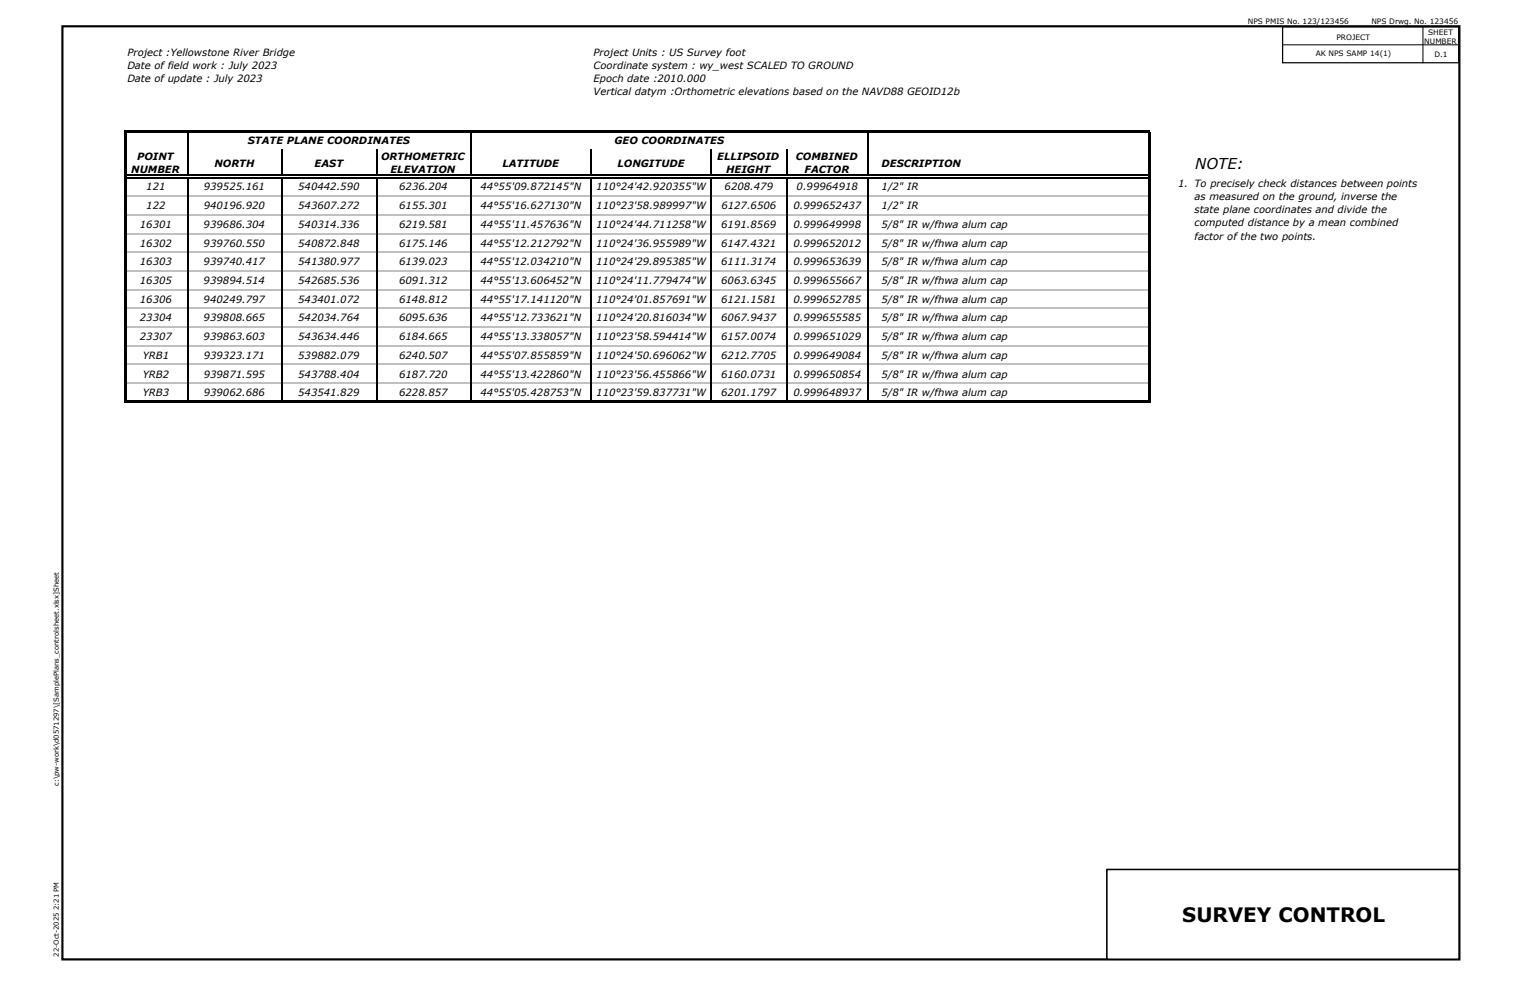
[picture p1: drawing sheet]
<svg xmlns="http://www.w3.org/2000/svg" width="432mm" height="279mm" viewBox="0 0 432 279" stroke-linecap="round" stroke-linejoin="round" font-family="sans-serif">
<defs><g id="words">
<text font-size="5.6" x="335.2" y="261.4">SURVEY CONTROL</text>
<text font-size="4.2" x="338.9" y="47.8">NOTE:</text>
<g font-size="2.8">
<text x="36.1" y="15.8">Project :Yellowstone River Bridge</text>
<text x="168.3" y="15.8">Project Units : US Survey foot</text>
<text x="36.1" y="19.6">Date of field work : July 2023</text>
<text x="36.1" y="23.3">Date of update : July 2023</text>
<text x="168.3" y="19.6">Coordinate system : wy_west SCALED TO GROUND</text>
<text x="168.3" y="23.3">Epoch date :2010.000</text>
<text x="168.3" y="27">Vertical datym :Orthometric elevations based on the NAVD88 GEOID12b</text>
<text x="70.2" y="40.9">STATE PLANE COORDINATES</text>
<text x="174.2" y="40.9">GEO COORDINATES</text>
<text x="38.9" y="45.4">POINT</text>
<text x="60.8" y="47.3">NORTH</text>
<text x="89.2" y="47.3">EAST</text>
<text x="108" y="45.4">ORTHOMETRIC</text>
<text x="142.5" y="47.3">LATITUDE</text>
<text x="175" y="47.3">LONGITUDE</text>
<text x="203.3" y="45.4">ELLIPSOID</text>
<text x="225.6" y="45.4">COMBINED</text>
<text x="249.9" y="47.3">DESCRIPTION</text>
<text x="37.2" y="49.1">NUMBER</text>
<text x="41.5" y="53.9">121</text>
<text x="57.7" y="53.9">939525.161</text>
<text x="84.5" y="53.9">540442.590</text>
<text x="110.7" y="49.1">ELEVATION</text>
<text x="113.2" y="53.9">6236.204</text>
<text x="136.2" y="53.9">44°55'09.872145&quot;N</text>
<text x="169.1" y="53.9">110°24'42.920355&quot;W</text>
<text x="205.4" y="53.9">6208.479</text>
<text x="205.9" y="49.1">HEIGHT</text>
<text x="225.9" y="53.9">0.99964918</text>
<text x="228.1" y="49.1">FACTOR</text>
<text x="249.9" y="53.9">1/2&quot; IR</text>
<text x="334" y="53">1. To precisely check distances between points</text>
<text x="41.5" y="59.4">122</text>
<text x="57.7" y="59.4">940196.920</text>
<text x="84.5" y="59.4">543607.272</text>
<text x="113.2" y="59.4">6155.301</text>
<text x="136.2" y="59.4">44°55'16.627130&quot;N</text>
<text x="169.1" y="59.4">110°23'58.989997&quot;W</text>
<text x="204.5" y="59.4">6127.6506</text>
<text x="225" y="59.4">0.999652437</text>
<text x="249.9" y="59.4">1/2&quot; IR</text>
<text x="338.7" y="56.7">as measured on the ground, inverse the</text>
<text x="39.7" y="64.6">16301</text>
<text x="57.7" y="64.6">939686.304</text>
<text x="84.5" y="64.6">540314.336</text>
<text x="113.2" y="64.6">6219.581</text>
<text x="136.2" y="64.6">44°55'11.457636&quot;N</text>
<text x="169" y="64.6">110°24'44.711258&quot;W</text>
<text x="204.5" y="64.6">6191.8569</text>
<text x="224.9" y="64.6">0.999649998</text>
<text x="249.9" y="64.6">5/8&quot; IR w/fhwa alum cap</text>
<text x="338.7" y="60.5">state plane coordinates and divide the</text>
<text x="338.7" y="64.2">computed distance by a mean combined</text>
<text x="39.7" y="69.9">16302</text>
<text x="57.7" y="69.9">939760.550</text>
<text x="84.5" y="69.9">540872.848</text>
<text x="113.2" y="69.9">6175.146</text>
<text x="136.2" y="69.9">44°55'12.212792&quot;N</text>
<text x="169" y="69.9">110°24'36.955989&quot;W</text>
<text x="204.5" y="69.9">6147.4321</text>
<text x="224.9" y="69.9">0.999652012</text>
<text x="249.9" y="69.9">5/8&quot; IR w/fhwa alum cap</text>
<text x="338.7" y="67.9">factor of the two points.</text>
<text x="39.7" y="75.2">16303</text>
<text x="57.7" y="75.2">939740.417</text>
<text x="84.5" y="75.2">541380.977</text>
<text x="113.2" y="75.2">6139.023</text>
<text x="136.2" y="75.2">44°55'12.034210&quot;N</text>
<text x="169" y="75.2">110°24'29.895385&quot;W</text>
<text x="204.5" y="75.2">6111.3174</text>
<text x="224.9" y="75.2">0.999653639</text>
<text x="249.9" y="75.2">5/8&quot; IR w/fhwa alum cap</text>
<text x="39.7" y="80.5">16305</text>
<text x="57.7" y="80.5">939894.514</text>
<text x="84.5" y="80.5">542685.536</text>
<text x="113.2" y="80.5">6091.312</text>
<text x="136.2" y="80.5">44°55'13.606452&quot;N</text>
<text x="169" y="80.5">110°24'11.779474&quot;W</text>
<text x="204.5" y="80.5">6063.6345</text>
<text x="224.9" y="80.5">0.999655667</text>
<text x="249.9" y="80.5">5/8&quot; IR w/fhwa alum cap</text>
<text x="39.7" y="85.8">16306</text>
<text x="57.7" y="85.8">940249.797</text>
<text x="84.5" y="85.8">543401.072</text>
<text x="113.2" y="85.8">6148.812</text>
<text x="136.2" y="85.8">44°55'17.141120&quot;N</text>
<text x="169" y="85.8">110°24'01.857691&quot;W</text>
<text x="204.5" y="85.8">6121.1581</text>
<text x="224.9" y="85.8">0.999652785</text>
<text x="249.9" y="85.8">5/8&quot; IR w/fhwa alum cap</text>
<text x="39.7" y="91.1">23304</text>
<text x="57.7" y="91.1">939808.665</text>
<text x="84.5" y="91.1">542034.764</text>
<text x="113.2" y="91.1">6095.636</text>
<text x="136.2" y="91.1">44°55'12.733621&quot;N</text>
<text x="169" y="91.1">110°24'20.816034&quot;W</text>
<text x="204.5" y="91.1">6067.9437</text>
<text x="224.9" y="91.1">0.999655585</text>
<text x="249.9" y="91.1">5/8&quot; IR w/fhwa alum cap</text>
<text x="39.7" y="96.4">23307</text>
<text x="40.5" y="101.7">YRB1</text>
<text x="57.7" y="96.4">939863.603</text>
<text x="57.8" y="101.7">939323.171</text>
<text x="84.5" y="96.4">543634.446</text>
<text x="84.6" y="101.7">539882.079</text>
<text x="113.2" y="96.4">6184.665</text>
<text x="113.2" y="101.7">6240.507</text>
<text x="136.2" y="96.4">44°55'13.338057&quot;N</text>
<text x="136.2" y="101.7">44°55'07.855859&quot;N</text>
<text x="169" y="96.4">110°23'58.594414&quot;W</text>
<text x="169" y="101.7">110°24'50.696062&quot;W</text>
<text x="204.5" y="101.7">6212.7705</text>
<text x="204.5" y="96.4">6157.0074</text>
<text x="224.9" y="101.7">0.999649084</text>
<text x="224.9" y="96.4">0.999651029</text>
<text x="249.9" y="101.7">5/8&quot; IR w/fhwa alum cap</text>
<text x="249.9" y="96.4">5/8&quot; IR w/fhwa alum cap</text>
<text x="40.5" y="107">YRB2</text>
<text x="57.8" y="107">939871.595</text>
<text x="84.6" y="107">543788.404</text>
<text x="113.2" y="107">6187.720</text>
<text x="136.2" y="107">44°55'13.422860&quot;N</text>
<text x="169" y="107">110°23'56.455866&quot;W</text>
<text x="204.5" y="107">6160.0731</text>
<text x="224.9" y="107">0.999650854</text>
<text x="249.9" y="107">5/8&quot; IR w/fhwa alum cap</text>
<text x="40.5" y="112.3">YRB3</text>
<text x="57.8" y="112.3">939062.686</text>
<text x="84.6" y="112.3">543541.829</text>
<text x="113.2" y="112.3">6228.857</text>
<text x="136.2" y="112.3">44°55'05.428753&quot;N</text>
<text x="169" y="112.3">110°23'59.837731&quot;W</text>
<text x="204.5" y="112.3">6201.1797</text>
<text x="224.9" y="112.3">0.999648937</text>
<text x="249.9" y="112.3">5/8&quot; IR w/fhwa alum cap</text>
</g>
<g font-size="2.1">
<text x="353.8" y="6.8">NPS PMIS No. 123/123456</text>
<text x="378.9" y="11.2">PROJECT</text>
<text x="388.8" y="6.8">NPS Drwg. No. 123456</text>
<text x="404.9" y="9.8">SHEET</text>
<text x="373" y="16">AK NPS SAMP 14(1)</text>
<text x="403.8" y="12.4">NUMBER</text>
<text x="406.7" y="16">D.1</text>
</g>
<g font-size="1.9">
<text x="16.7" y="222.7" transform="rotate(-90 16.7 222.7)">c:\pw-work\d0571297\[SamplePlans_controlsheet.xlsx]Sheet</text>
<text x="16.7" y="271.1" transform="rotate(-90 16.7 271.1)">22-Oct-2025 2:21 PM</text>
</g>
</g></defs>
<g fill="none" stroke="#c0c0c0" stroke-width=".34">
<path d="M35.8 55.6h17.2M53.3 55.6h26.5M80.1 55.6h26.5M106.9 55.6h26.5M133.7 55.6h33.8M167.8 55.6h33.7M201.9 55.6h21M223.2 55.6h22.8M246.4 55.6h79.1M35.8 60.9h17.2M35.8 66.2h17.2M35.8 71.5h17.2"/>
<path d="M35.8 76.8h17.2M53.3 60.9h26.5M53.3 66.2h26.5M53.3 71.5h26.5M53.3 76.8h26.5M80.1 60.9h26.5M80.1 66.2h26.5M80.1 71.5h26.5M80.1 76.8h26.5M106.9 60.9h26.5M106.9 66.2h26.5M106.9 71.5h26.5"/>
<path d="M106.9 76.8h26.5M133.7 60.9h33.8M133.7 66.2h33.8M133.7 71.5h33.8M133.7 76.8h33.8M167.8 60.9h33.7M167.8 66.2h33.7M167.8 71.5h33.7M167.8 76.8h33.7M201.9 60.9h21M201.9 66.2h21M201.9 71.5h21"/>
<path d="M201.9 76.8h21M223.2 60.9h22.8M223.2 66.2h22.8M223.2 71.5h22.8M223.2 76.8h22.8M246.4 60.9h79.1M246.4 66.2h79.1M246.4 71.5h79.1M246.4 76.8h79.1M35.8 82h17.2M35.8 87.3h17.2M35.8 92.6h17.2"/>
<path d="M35.8 97.9h17.2M53.3 82h26.5M53.3 87.3h26.5M53.3 92.6h26.5M53.3 97.9h26.5M80.1 82h26.5M80.1 87.3h26.5M80.1 92.6h26.5M80.1 97.9h26.5M106.9 82h26.5M106.9 87.3h26.5M106.9 92.6h26.5"/>
<path d="M106.9 97.9h26.5M133.7 82h33.8M133.7 87.3h33.8M133.7 92.6h33.8M133.7 97.9h33.8M167.8 82h33.7M167.8 87.3h33.7M167.8 92.6h33.7M167.8 97.9h33.7M201.9 82h21M201.9 87.3h21M201.9 92.6h21"/>
<path d="M201.9 97.9h21M223.2 82h22.8M223.2 87.3h22.8M223.2 92.6h22.8M223.2 97.9h22.8M246.4 82h79.1M246.4 87.3h79.1M246.4 92.6h79.1M246.4 97.9h79.1M35.8 103.2h17.2M35.8 108.5h17.2M53.3 103.2h26.5"/>
<path d="M53.3 108.5h26.5M80.1 103.2h26.5M80.1 108.5h26.5M106.9 103.2h26.5M106.9 108.5h26.5M133.7 103.2h33.8M133.7 108.5h33.8M167.8 103.2h33.7M167.8 108.5h33.7M201.9 103.2h21M201.9 108.5h21M223.2 103.2h22.8"/>
<path d="M223.2 108.5h22.8M246.4 103.2h79.1M246.4 108.5h79.1"/>
</g>
<g fill="none" stroke="#000" stroke-width=".34">
<path d="M53.2 37.6v11.9M133.6 37.6v11.9M246.2 37.6v11.9M35.8 49.7h289.7M35.8 50.3h289.7M53.2 50.5v63M80 42.3v7.2M80 50.5v63M106.8 42.3v7.2M106.8 50.5v63M133.6 50.5v63M167.6 42.3v7.2"/>
<path d="M167.6 50.5v63M201.7 42.3v7.2M201.7 50.5v63M223.1 42.3v7.2M223.1 50.5v63M246.2 50.5v63"/>
</g>
<path d="M35.1 36.9h.7v77.2h-.7zM35.8 36.9h290.3v.7h-290.3zM325.5 37.6h.6v76.5h-.6zM35.8 113.5h290.3v.6h-290.3z" fill="#000"/>
<path d="M363.6 7.6h50v10.2h-50z" fill="#fff"/>
<path d="M363.6 7.6h50v10.2h-50z" fill="none" stroke="#000" stroke-width=".35"/>
<path d="M17.7 7.5h396.1v264.4h-396.1z" fill="none" stroke="#000" stroke-width=".62" stroke-linecap="butt"/>
<path d="M363.7 12.7h50M403.4 7.7v10.2" fill="none" stroke="#000" stroke-width=".28"/>
<path d="M313.8 246.4h99.9v25.4h-99.9z" fill="#fff"/>
<path d="M313.8 246.4h99.9v25.4h-99.9z" fill="none" stroke="#000" stroke-width=".44"/>
<use href="#words"/>
</svg>
